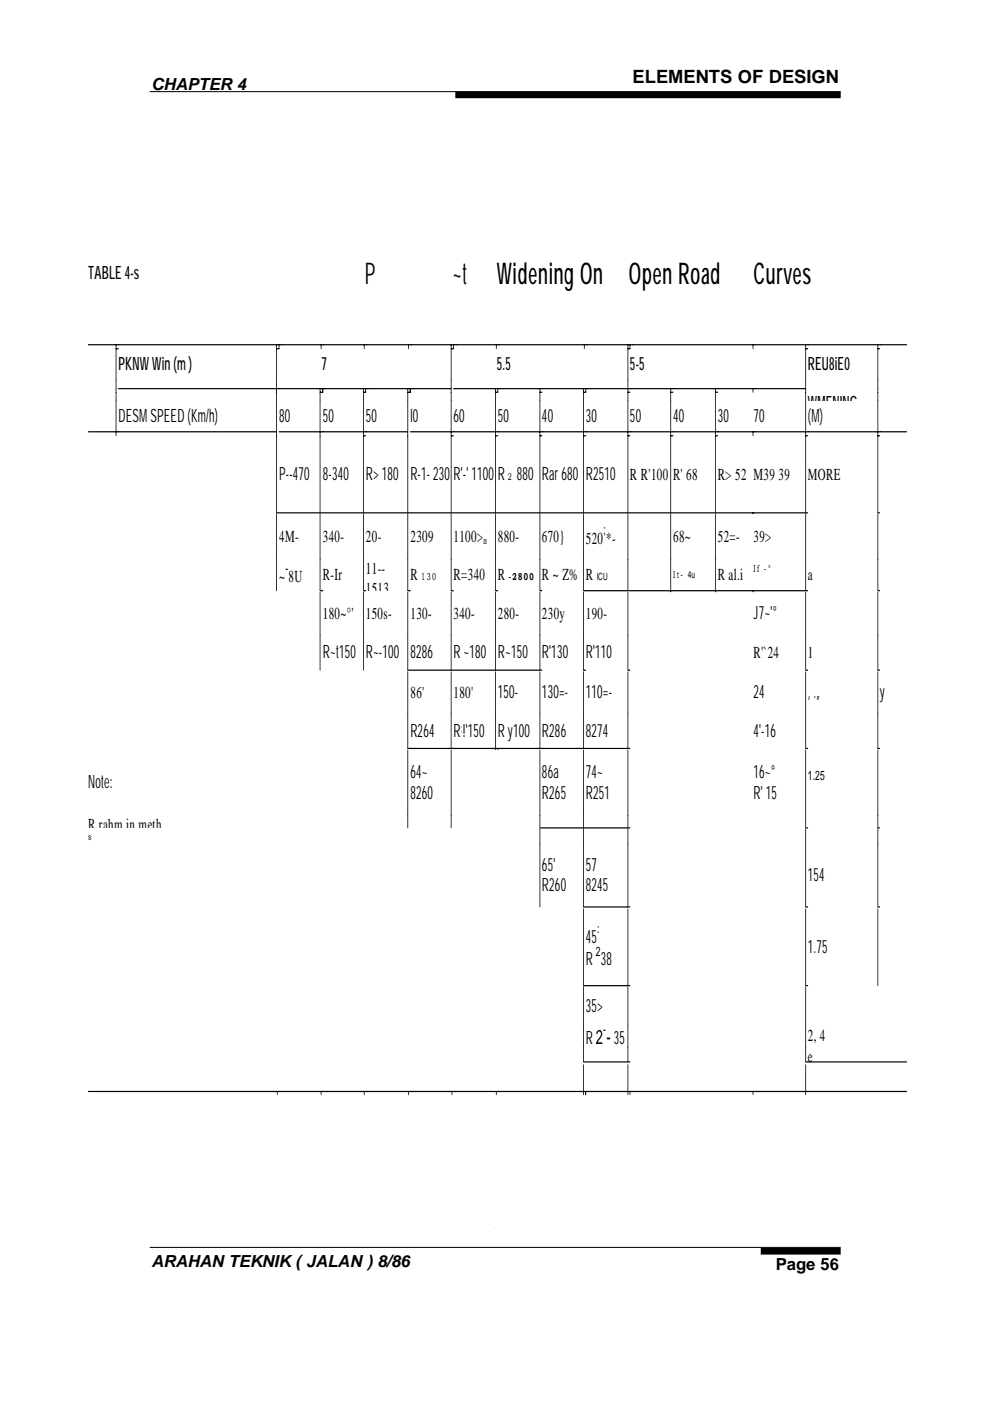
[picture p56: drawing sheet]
<svg xmlns="http://www.w3.org/2000/svg" width="210mm" height="297mm" viewBox="0 0 210 297" stroke-linecap="round" stroke-linejoin="round" font-family="sans-serif">
<defs><g id="words">
<g font-size="6.3">
<text x="77.3" y="60.2">P</text>
<text x="95.9" y="60.2">~t</text>
<text x="105.3" y="60.2">Widening On</text>
<text x="133.3" y="60.2">Open Road</text>
<text x="159.8" y="60.2">Curves</text>
</g>
<g font-size="3.9">
<text x="134.1" y="17.7">ELEMENTS OF DESIGN</text>
<text x="18.7" y="59.2">TABLE 4-s</text>
<text x="25.1" y="78.4">PKNW Win (m )</text>
<text x="68.2" y="78.4">7</text>
<text x="105.3" y="78.4">5.5</text>
<text x="133.6" y="78.4">5-5</text>
<text x="171.3" y="78.4">REU8iE0</text>
<text x="25.1" y="89.4">DESM SPEED (Km/h)</text>
<text x="59.2" y="89.4">80</text>
<text x="68.5" y="89.4">50</text>
<text x="77.5" y="89.4">50</text>
<text x="87" y="89.4">l0</text>
<text x="96.1" y="89.4">60</text>
<text x="105.6" y="89.4">50</text>
<text x="114.9" y="89.4">40</text>
<text x="124.2" y="89.4">30</text>
<text x="133.6" y="89.4">50</text>
<text x="142.7" y="89.4">40</text>
<text x="152.2" y="89.4">30</text>
<text x="159.8" y="89.4">70</text>
<text x="171.3" y="86.7">WMENING</text>
<text x="171.3" y="89.4">(M)</text>
<text x="59.2" y="101.8">P--470</text>
<text x="68.5" y="101.8">8-340</text>
<text x="77.5" y="101.8">R&gt; 180</text>
<text x="87" y="101.8">R-1- 230</text>
<text x="96.1" y="101.8">R'-' 1100</text>
<text x="105.6" y="101.8">R</text>
<text x="109.6" y="101.8">880</text>
<text x="114.9" y="101.8">Rar 680</text>
<text x="124.2" y="101.8">R2510</text>
<text x="159.8" y="131.3">J7~'°</text>
<text x="68.5" y="139.6">R~t150</text>
<text x="77.5" y="139.6">R~-100</text>
<text x="87" y="139.6">8286</text>
<text x="96.1" y="139.6">R ~180</text>
<text x="105.6" y="139.6">R~150</text>
<text x="114.9" y="139.6">R'130</text>
<text x="124.2" y="139.6">R'110</text>
<text x="105.6" y="148">150-</text>
<text x="114.9" y="148">130=-</text>
<text x="124.2" y="148">110=-</text>
<text x="159.8" y="148">24</text>
<text x="171.3" y="148">, .„</text>
<text x="186.5" y="148">y</text>
<text x="87" y="156.2">R264</text>
<text x="96.1" y="156.2">R!'150</text>
<text x="105.6" y="156.2">R y100</text>
<text x="114.9" y="156.2">R286</text>
<text x="124.2" y="156.2">8274</text>
<text x="159.8" y="156.2">4'-16</text>
<text x="18.7" y="167.2">Note:</text>
<text x="87" y="165">64~</text>
<text x="114.9" y="165">86a</text>
<text x="124.2" y="165">74~</text>
<text x="159.8" y="165">16~°</text>
<text x="87" y="169.4">8260</text>
<text x="114.9" y="169.4">R265</text>
<text x="124.2" y="169.4">R251</text>
<text x="159.8" y="169.4">R' 15</text>
<text x="114.9" y="184.6">65'</text>
<text x="124.2" y="184.6">57</text>
<text x="114.9" y="189">R260</text>
<text x="124.2" y="189">8245</text>
<text x="171.3" y="186.8">154</text>
<text x="124.2" y="199.8">45</text>
<text x="171.3" y="202">1.75</text>
<text x="124.2" y="204.7">R 38</text>
<text x="124.2" y="214.5">35&gt;</text>
<text x="124.2" y="221.3">R2- 35</text>
</g>
<g font-size="3.6">
<text x="133.6" y="101.7">R R'100</text>
<text x="142.7" y="101.7">R' 68</text>
<text x="152.2" y="101.7">R&gt; 52 M39 39</text>
<text x="171.3" y="101.7">MORE</text>
<text x="59.2" y="114.9">4M-</text>
<text x="68.5" y="114.9">340-</text>
<text x="77.5" y="114.9">20-</text>
<text x="87" y="114.9">2309</text>
<text x="96.1" y="114.9">1100&gt;</text>
<text x="105.6" y="114.9">880-</text>
<text x="114.9" y="114.9">670}</text>
<text x="124.2" y="115.3">520 *-</text>
<text x="142.7" y="114.9">68~</text>
<text x="152.2" y="114.9">52=-</text>
<text x="159.8" y="114.9">39&gt;</text>
<text x="59.2" y="123.4">~ 8U</text>
<text x="68.5" y="123">R-Ir</text>
<text x="77.5" y="121.8">11--</text>
<text x="77.5" y="125.8">1513</text>
<text x="87" y="123">R</text>
<text x="96.1" y="123">R=340</text>
<text x="105.6" y="123">R</text>
<text x="114.9" y="123">R ~ Z%</text>
<text x="124.2" y="123">R</text>
<text x="152.2" y="123">R al.i</text>
<text x="171.3" y="123">a</text>
<text x="68.5" y="131.2">180~°'</text>
<text x="77.5" y="131.2">150s-</text>
<text x="87" y="131.2">130-</text>
<text x="96.1" y="131.2">340-</text>
<text x="105.6" y="131.2">280-</text>
<text x="114.9" y="131.2">230y</text>
<text x="124.2" y="131.2">190-</text>
<text x="159.8" y="139.5">R'`24</text>
<text x="171.3" y="139.5">1</text>
<text x="87" y="147.9">86'</text>
<text x="96.1" y="147.9">180'</text>
<text x="18.7" y="176">R rahm in meth</text>
<text x="171.3" y="220.7">2, 4</text>
<text x="171.3" y="225.1">e</text>
</g>
<g font-size="3.5">
<text x="32.1" y="19">CHAPTER 4</text>
<text x="32.1" y="268.7">ARAHAN TEKNIK ( JALAN ) 8/86</text>
<text x="164.5" y="269.2">Page 56</text>
</g>
<g font-size="2.8">
<text x="128" y="113.3">;</text>
<text x="60.5" y="121.4">-</text>
<text x="171.3" y="165.5">1.25</text>
<text x="126.6" y="197.9">:</text>
<text x="126.4" y="202.7">2</text>
<text x="127.9" y="219.3">-</text>
</g>
<text font-size="2.5" x="97.7" y="155.1">;</text>
<text font-size="2.3" x="102.5" y="115.4">n</text>
<g font-size="2.1">
<text x="107.7" y="101.8">2</text>
<text x="89.3" y="123">130</text>
<text x="107.9" y="123">-2800</text>
<text x="126.5" y="123">ICU</text>
<text x="142.7" y="122.6">It- 4u</text>
<text x="159.8" y="121.3">If -°</text>
<text x="18.7" y="178">s</text>
</g>
</g></defs>
<path d="M31.7 19.4h146.6M31.7 264.5h146.5" fill="none" stroke="#000" stroke-width=".21"/>
<path d="M96.5 20.1h81.8M161.3 265.3h17" fill="none" stroke="#000" stroke-width="1.4" stroke-linecap="butt"/>
<path d="M31.7 265.7h99.2v5.9h-99.2z" fill="#fff"/>
<path d="M105 25.4l.1 234.8" fill="none" stroke="#808080" stroke-width=".21" stroke-dasharray="0 .4"/>
<g fill="#808080">
<circle cx="105" cy="25.4" r=".09"/>
<circle cx="105.1" cy="260.4" r=".09"/>
</g>
<g fill="#fff">
<path d="M31.7 25.4h71.2v234.9h-71.2z"/>
<path d="M107.1 25.4h71.2v234.9h-71.2z"/>
<path d="M13.1 25.4h183.7v234.9h-183.7z"/>
<path d="M12.7 25.4h184.5v234.9h-184.5z"/>
</g>
<g fill="none" stroke="#000" stroke-width=".21">
<path d="M18.7 73.1h173.5M24.6 73.1v.8h.5M24.6 74v18.4M58.6 73.1v.8h.6v-.8M58.6 74v17.5M68.1 73.1v.8M77.2 73.1v.8M86.6 73.1v.8M95.7 73.1v.8h.4v-.8M95.7 74v8.4M105.2 73.1v.8M123.9 73.1v.8"/>
<path d="M133.1 73.1v.8h.5v-.8M133.1 74v9.2h.5M159.7 73.1v.8M170.8 73.1v.8h.5M170.8 74v8.4M186.1 73.1v.8h.4M186.1 74v18.4h.4M18.7 91.5h39.9v17.2h112.7M25.1 82.4h43.3v.8M59.2 91.5h27.3v17.2M67.9 82.4v.8h.6v-.8h18.5v.8M67.9 83.2v25.5"/>
<path d="M77.1 82.4v.8h.4v-.8M77.1 83.2v9.2h.4M77.1 92.5v16.2M86.5 82.4v.8h.5v-.8h8.7v10h.4M86.5 83.2v8.3M87 91.5h105.2M95.7 92.5v16.2M96.1 82.4h74.7v10h.5M105.1 82.4v.8h.5v-.8M105.1 83.2v9.2h.5M105.1 92.5v16.2M114.5 82.4v.8h.4"/>
<path d="M114.5 83.2v9.2h.4M114.5 92.5v16.2M123.7 82.4v.8h.5v-.8M123.7 83.2v9.2h.5M123.7 92.5v16.2M133.1 83.2v9.2h.5M133.1 92.5v16.2M142.2 82.4v.8h.5M142.2 83.2v9.2h.5M142.2 92.5v16.2M151.7 82.4v.8h.5M151.7 83.2v9.2h.5"/>
<path d="M151.7 92.5v16.2M159.7 82.4v.8M159.7 91.5v.9M170.8 92.5v16.2M186.1 92.5v16.2h.4M58.6 109v16.2M67.9 109v16.2h.6M77.1 109v16.2h.4M86.5 109v16.2h.5M95.7 109v16.2h.4M105.1 109v16.2h.5M114.5 109v16.2h.4"/>
<path d="M123.7 109v16.2h47.6M133.1 109v16.2M142.2 109v16.5M151.7 109v16.5M159.7 108.7v.2M170.8 109v16.2M186.1 109v16.2h.4M67.9 125.6v16.5M77.1 125.6v16.5M86.5 125.6v16.5h28.4M95.7 125.6v16.5M105.1 125.6v16.5"/>
<path d="M114.5 125.6v16.5M123.7 125.6v16.5h.5M133.1 125.6v16.5h.5M159.7 125.2v.3M170.8 125.6v16.5h.5M186.1 125.6v16.5h.4M86.5 142.4v16.3h47.1M86.5 159v16.5M95.7 142.4v16.3M95.7 159v16.5M105.1 142.4v16.5M105.6 158.7v.2"/>
<path d="M114.5 142.4v16.3M114.5 159v16.5h19.1M123.7 142.4v16.3M123.7 159v16.5M133.1 142.4v16.3M133.1 159v16.5M170.8 142.4v16.3h.5M170.8 159v16.5h.5M186.1 142.4v16.3h.4M186.1 159v16.5h.4M114.5 175.8v16.5M123.7 175.8v16.5h9.9"/>
<path d="M133.1 175.8v16.5M170.8 175.8v16.5h.5M186.1 175.8v16.5h.4M123.7 192.7v16.3h9.9M133.1 192.7v16.3M170.8 192.7v16.3h.5M186.1 192.7v16.3M123.7 209.2v15.9h9.9M133.1 209.2v15.9M170.8 209.2v15.9h21.4M18.7 231.4h105.5v.7M58.8 231.4v.7"/>
<path d="M68.1 231.4v.7M77.2 231.4v.7M86.6 231.4v.7M95.8 231.4v.7M105.2 231.4v.7M123.7 225.7v6.4M133.1 225.7v6.4M133.6 231.4v.7M159.7 231.4v.7M170.8 225.7v6.4M192.2 231.4h-68v.7"/>
</g>
<use href="#words"/>
</svg>
